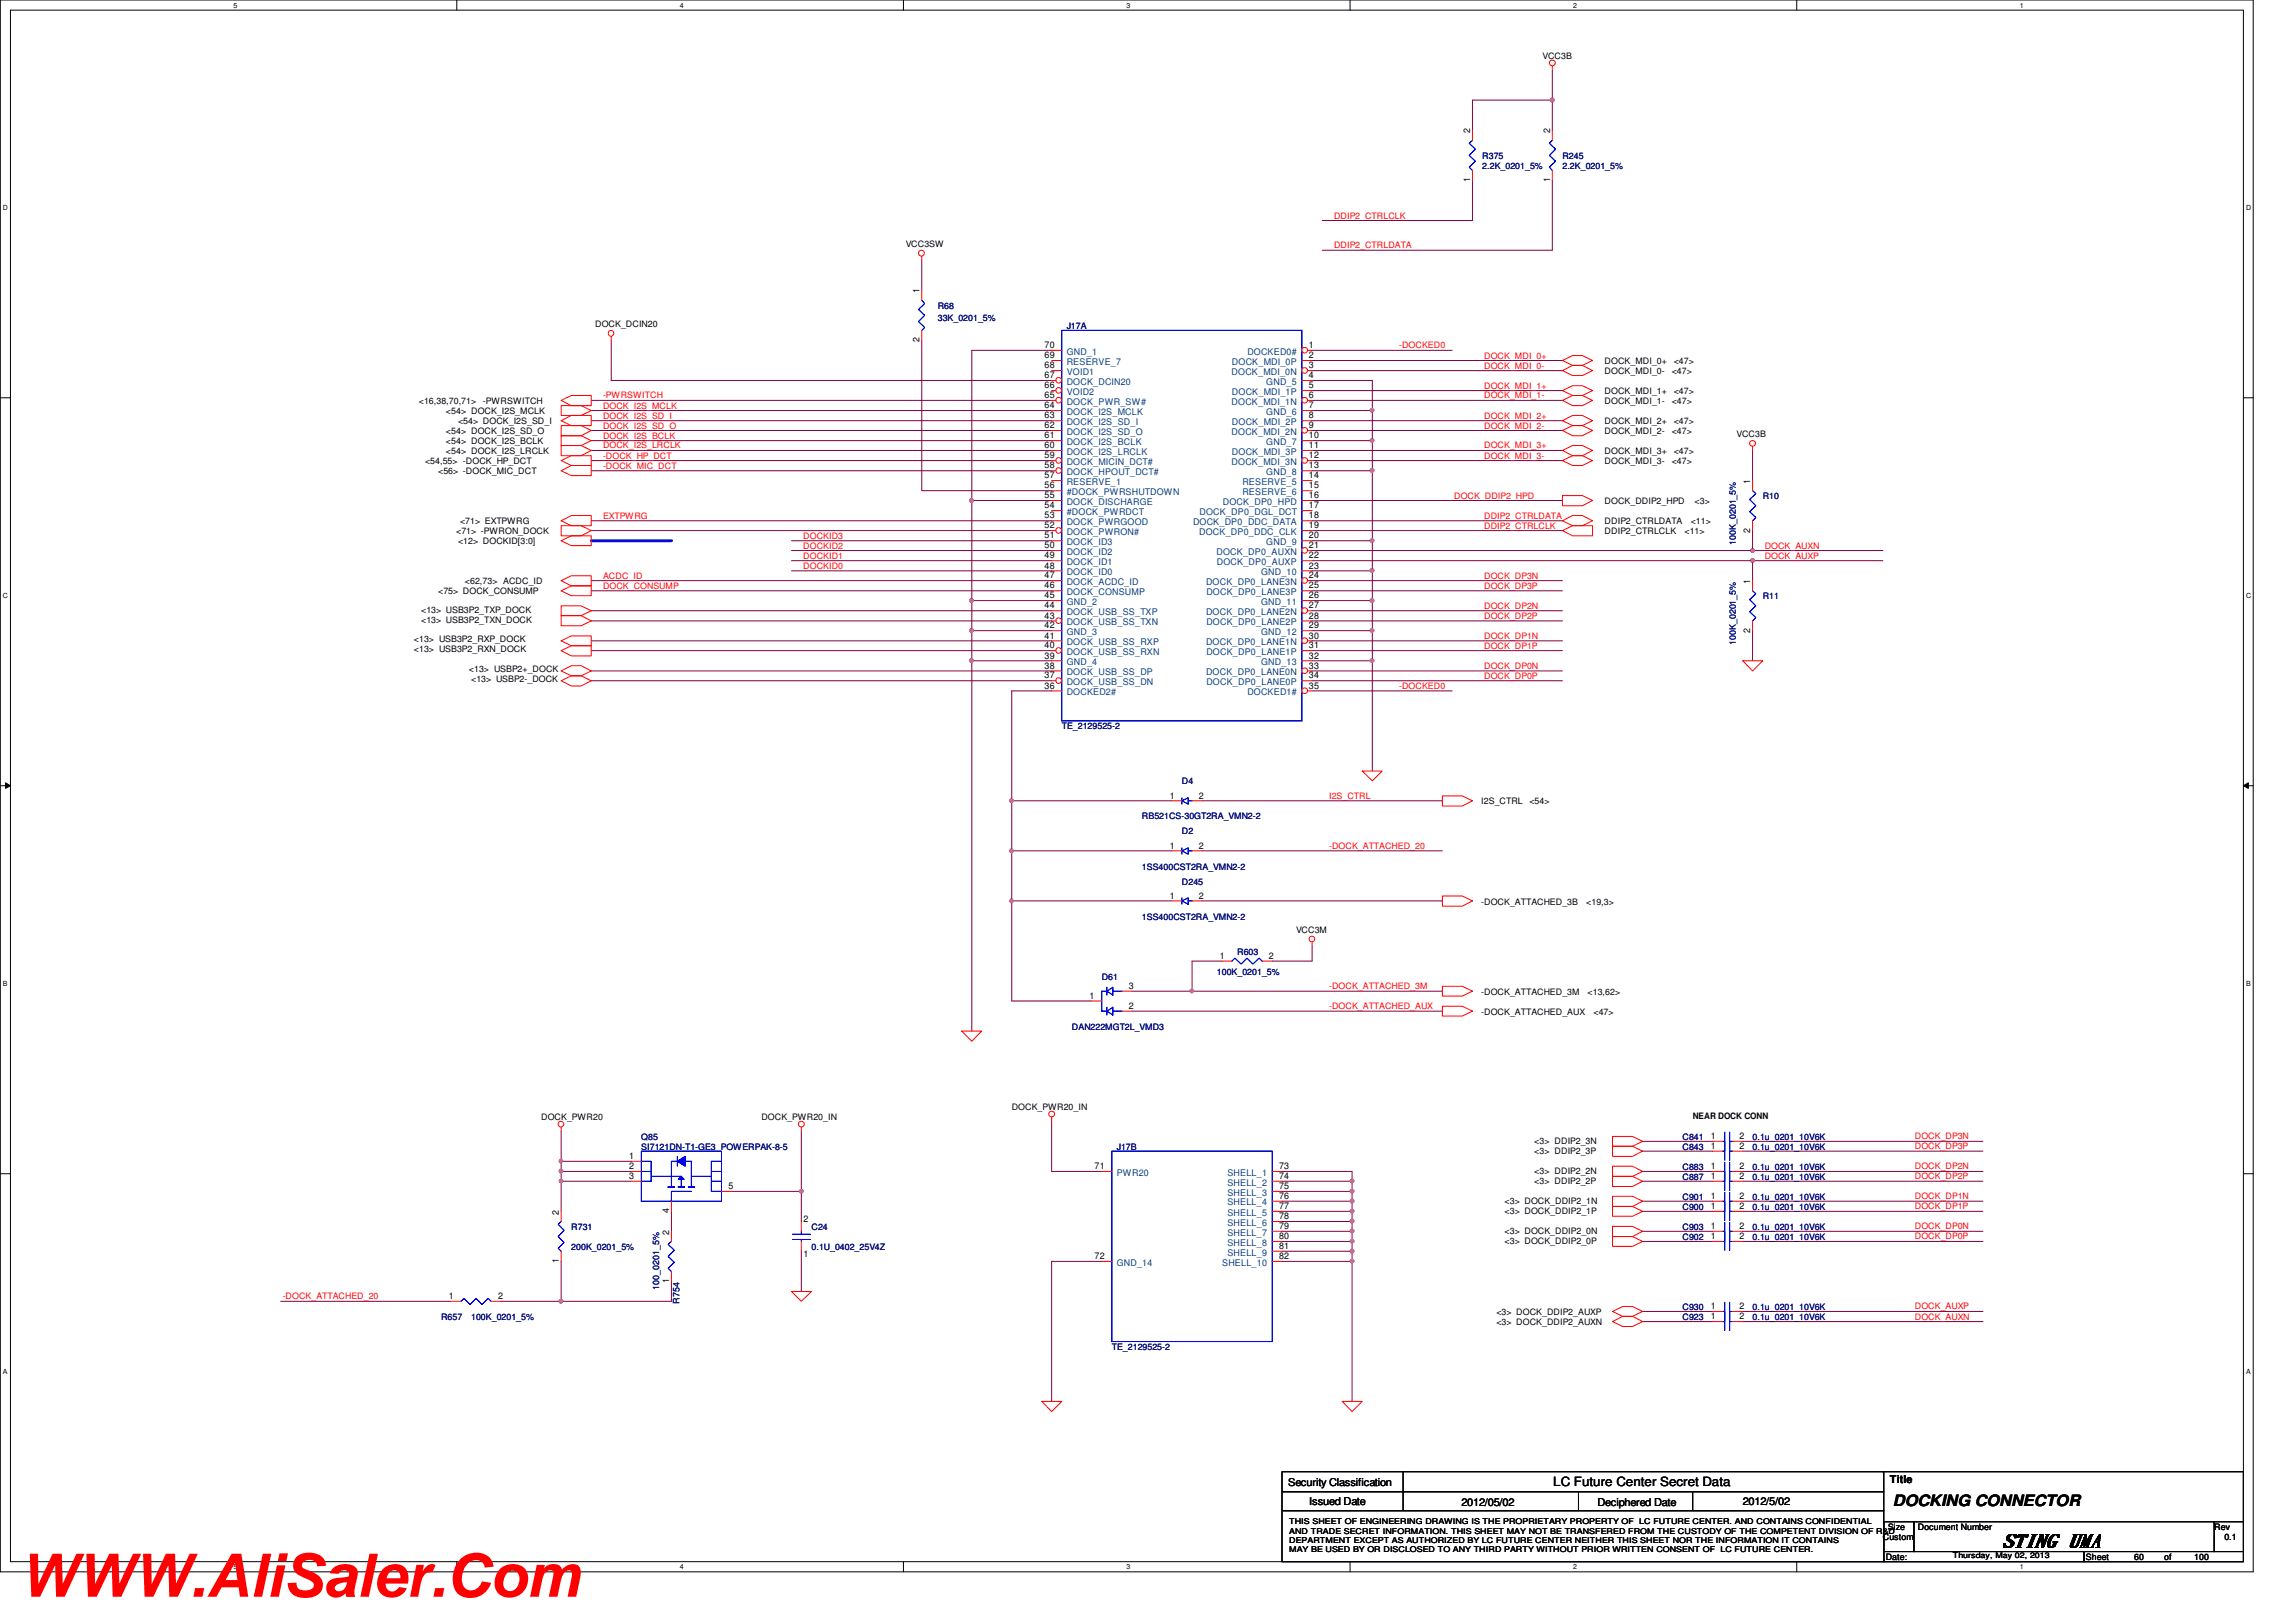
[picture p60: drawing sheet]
<svg xmlns="http://www.w3.org/2000/svg" width="297mm" height="210mm" viewBox="0 0 297 210" stroke-linecap="round" stroke-linejoin="round" font-family="sans-serif">
<defs><g id="words">
<text font-size="7.8" fill="#f00" x="2.5" y="206.6">WWW.AliSaler.Com</text>
<text font-size="2.4" x="258.9" y="200.2">STING UMA</text>
<text font-size="2" x="244.9" y="194.9">DOCKING CONNECTOR</text>
<text font-size="1.7" x="201" y="192.3">LC Future Center Secret Data</text>
<g font-size="1.4">
<text x="244.5" y="191.9">Title</text>
<text x="166.7" y="192.3">Security Classification</text>
<text x="169.4" y="194.7">Issued Date</text>
<text x="189.1" y="194.9">2012/05/02</text>
<text x="206.7" y="194.9">Deciphered Date</text>
<text x="225.5" y="194.7">2012/5/02</text>
</g>
<g font-size="1.2">
<text x="190.2" y="17.3" transform="rotate(-90 190.2 17.3)">2</text>
<text x="200.5" y="17.3" transform="rotate(-90 200.5 17.3)">2</text>
<text x="190.2" y="23.6" transform="rotate(-90 190.2 23.6)">1</text>
<text x="200.5" y="23.6" transform="rotate(-90 200.5 23.6)">1</text>
<text x="119" y="38" transform="rotate(-90 119 38)">1</text>
<text x="119" y="44.3" transform="rotate(-90 119 44.3)">2</text>
<text x="135.1" y="45">70</text>
<text x="135.1" y="46.4">69</text>
<text x="135.1" y="47.7">68</text>
<text x="169.3" y="45">1</text>
<text x="169.3" y="47.7">3</text>
<text x="169.3" y="46.4">2</text>
<text x="135.1" y="48.9">67</text>
<text x="135.1" y="50.2">66</text>
<text x="135.1" y="51.5">65</text>
<text x="135.1" y="52.8">64</text>
<text x="169.3" y="48.9">4</text>
<text x="169.3" y="52.8">7</text>
<text x="169.3" y="51.5">6</text>
<text x="169.3" y="50.2">5</text>
<text x="135.1" y="54.1">63</text>
<text x="135.1" y="55.4">62</text>
<text x="135.1" y="56.7">61</text>
<text x="135.1" y="58">60</text>
<text x="135.1" y="59.3">59</text>
<text x="169.3" y="56.7">10</text>
<text x="169.3" y="55.4">9</text>
<text x="169.3" y="59.3">12</text>
<text x="169.3" y="54.1">8</text>
<text x="169.3" y="58">11</text>
<text x="135.1" y="60.6">58</text>
<text x="135.1" y="61.9">57</text>
<text x="135.1" y="63.2">56</text>
<text x="135.1" y="64.5">55</text>
<text x="135.1" y="65.8">54</text>
<text x="169.3" y="60.6">13</text>
<text x="169.3" y="61.9">14</text>
<text x="169.3" y="63.2">15</text>
<text x="169.3" y="64.5">16</text>
<text x="169.3" y="65.8">17</text>
<text x="226.4" y="62.6" transform="rotate(-90 226.4 62.6)">1</text>
<text x="135.1" y="67.1">53</text>
<text x="135.1" y="68.4">52</text>
<text x="135.1" y="69.7">51</text>
<text x="135.1" y="71">50</text>
<text x="169.3" y="69.7">20</text>
<text x="169.3" y="67.1">18</text>
<text x="169.3" y="71">21</text>
<text x="169.3" y="68.4">19</text>
<text x="226.4" y="68.9" transform="rotate(-90 226.4 68.9)">2</text>
<text x="135.1" y="72.3">49</text>
<text x="135.1" y="73.6">48</text>
<text x="135.1" y="74.8">47</text>
<text x="135.1" y="76.2">46</text>
<text x="135.1" y="77.4">45</text>
<text x="169.3" y="73.6">23</text>
<text x="169.3" y="77.4">26</text>
<text x="169.3" y="76.2">25</text>
<text x="169.3" y="72.3">22</text>
<text x="169.3" y="74.8">24</text>
<text x="226.4" y="75.6" transform="rotate(-90 226.4 75.6)">1</text>
<text x="135.1" y="78.7">44</text>
<text x="135.1" y="80.1">43</text>
<text x="135.1" y="81.3">42</text>
<text x="135.1" y="82.6">41</text>
<text x="135.1" y="83.9">40</text>
<text x="169.3" y="81.3">29</text>
<text x="169.3" y="80.1">28</text>
<text x="169.3" y="83.9">31</text>
<text x="169.3" y="78.7">27</text>
<text x="169.3" y="82.6">30</text>
<text x="226.4" y="81.9" transform="rotate(-90 226.4 81.9)">2</text>
<text x="135.1" y="85.2">39</text>
<text x="135.1" y="86.5">38</text>
<text x="135.1" y="87.8">37</text>
<text x="135.1" y="89.1">36</text>
<text x="169.3" y="89.1">35</text>
<text x="169.3" y="85.2">32</text>
<text x="169.3" y="87.8">34</text>
<text x="169.3" y="86.5">33</text>
<text x="151.3" y="103.3">1</text>
<text x="155.1" y="103.3">2</text>
<text x="151.3" y="109.8">1</text>
<text x="155.1" y="109.8">2</text>
<text x="151.3" y="116.3">1</text>
<text x="155.1" y="116.3">2</text>
<text x="157.8" y="124.1">1</text>
<text x="164.2" y="124.1">2</text>
<text x="141" y="129.2">1</text>
<text x="146" y="130.6">2</text>
<text x="146" y="128">3</text>
<text x="81.4" y="150">1</text>
<text x="221.3" y="148.7">1</text>
<text x="221.3" y="147.4">1</text>
<text x="225" y="148.7">2</text>
<text x="225" y="147.4">2</text>
<text x="81.4" y="152.6">3</text>
<text x="81.4" y="151.3">2</text>
<text x="94.2" y="153.9">5</text>
<text x="141.6" y="151.3">71</text>
<text x="165.5" y="151.3">73</text>
<text x="165.5" y="152.6">74</text>
<text x="165.5" y="153.9">75</text>
<text x="165.5" y="155.2">76</text>
<text x="221.3" y="155.2">1</text>
<text x="221.3" y="151.3">1</text>
<text x="221.3" y="152.6">1</text>
<text x="225" y="155.2">2</text>
<text x="225" y="151.3">2</text>
<text x="225" y="152.6">2</text>
<text x="72.3" y="157.2" transform="rotate(-90 72.3 157.2)">2</text>
<text x="86.6" y="159.8" transform="rotate(-90 86.6 159.8)">2</text>
<text x="86.6" y="157" transform="rotate(-90 86.6 157)">4</text>
<text x="104" y="158.2">2</text>
<text x="165.5" y="156.5">77</text>
<text x="165.5" y="157.8">78</text>
<text x="165.5" y="159">79</text>
<text x="165.5" y="160.4">80</text>
<text x="165.5" y="161.6">81</text>
<text x="221.3" y="160.4">1</text>
<text x="221.3" y="156.5">1</text>
<text x="221.3" y="159">1</text>
<text x="225" y="160.4">2</text>
<text x="225" y="156.5">2</text>
<text x="225" y="159">2</text>
<text x="72.3" y="163.4" transform="rotate(-90 72.3 163.4)">1</text>
<text x="86.6" y="166.1" transform="rotate(-90 86.6 166.1)">1</text>
<text x="104" y="162.6">1</text>
<text x="141.6" y="162.9">72</text>
<text x="165.5" y="162.9">82</text>
<text x="58.1" y="168.1">1</text>
<text x="64.4" y="168.1">2</text>
<text x="221.3" y="170.7">1</text>
<text x="221.3" y="169.4">1</text>
<text x="225" y="170.7">2</text>
<text x="225" y="169.4">2</text>
</g>
<g font-size="1.2" fill="#004080">
<text x="138" y="45.9">GND_1</text>
<text x="138" y="47.2">RESERVE_7</text>
<text x="159.4" y="47.2">DOCK_MDI_0P</text>
<text x="161.4" y="45.9">DOCKED0#</text>
<text x="138" y="48.5">VOID1</text>
<text x="138" y="49.8">DOCK_DCIN20</text>
<text x="138" y="51.1">VOID2</text>
<text x="138" y="52.4">DOCK_PWR_SW#</text>
<text x="138" y="53.7">DOCK_I2S_MCLK</text>
<text x="159.3" y="48.5">DOCK_MDI_0N</text>
<text x="159.3" y="52.4">DOCK_MDI_1N</text>
<text x="159.4" y="51.1">DOCK_MDI_1P</text>
<text x="163.8" y="49.8">GND_5</text>
<text x="163.8" y="53.7">GND_6</text>
<text x="138" y="55">DOCK_I2S_SD_I</text>
<text x="138" y="56.3">DOCK_I2S_SD_O</text>
<text x="138" y="57.6">DOCK_I2S_BCLK</text>
<text x="138" y="58.8">DOCK_I2S_LRCLK</text>
<text x="159.3" y="56.3">DOCK_MDI_2N</text>
<text x="159.4" y="55">DOCK_MDI_2P</text>
<text x="159.4" y="58.8">DOCK_MDI_3P</text>
<text x="163.8" y="57.6">GND_7</text>
<text x="138" y="60.2">DOCK_MICIN_DCT#</text>
<text x="138" y="61.5">DOCK_HPOUT_DCT#</text>
<text x="138" y="62.7">RESERVE_1</text>
<text x="138" y="64.1">#DOCK_PWRSHUTDOWN</text>
<text x="138" y="65.3">DOCK_DISCHARGE</text>
<text x="158.2" y="65.3">DOCK_DP0_HPD</text>
<text x="159.3" y="60.2">DOCK_MDI_3N</text>
<text x="160.7" y="62.7">RESERVE_5</text>
<text x="160.7" y="64.1">RESERVE_6</text>
<text x="163.8" y="61.5">GND_8</text>
<text x="138" y="66.6">#DOCK_PWRDCT</text>
<text x="138" y="67.9">DOCK_PWRGOOD</text>
<text x="138" y="69.2">DOCK_PWRON#</text>
<text x="138" y="70.5">DOCK_ID3</text>
<text x="138" y="71.8">DOCK_ID2</text>
<text x="154.3" y="67.9">DOCK_DP0_DDC_DATA</text>
<text x="155.1" y="69.2">DOCK_DP0_DDC_CLK</text>
<text x="155.2" y="66.6">DOCK_DP0_DGL_DCT</text>
<text x="157.4" y="71.8">DOCK_DP0_AUXN</text>
<text x="163.8" y="70.5">GND_9</text>
<text x="138" y="73.1">DOCK_ID1</text>
<text x="138" y="74.4">DOCK_ID0</text>
<text x="138" y="75.7">DOCK_ACDC_ID</text>
<text x="138" y="77">DOCK_CONSUMP</text>
<text x="156" y="75.7">DOCK_DP0_LANE3N</text>
<text x="156.1" y="77">DOCK_DP0_LANE3P</text>
<text x="157.4" y="73.1">DOCK_DP0_AUXP</text>
<text x="163.1" y="74.4">GND_10</text>
<text x="138" y="78.3">GND_2</text>
<text x="138" y="79.6">DOCK_USB_SS_TXP</text>
<text x="138" y="80.9">DOCK_USB_SS_TXN</text>
<text x="138" y="82.2">GND_3</text>
<text x="138" y="83.5">DOCK_USB_SS_RXP</text>
<text x="156" y="79.6">DOCK_DP0_LANE2N</text>
<text x="156" y="83.5">DOCK_DP0_LANE1N</text>
<text x="156.1" y="80.9">DOCK_DP0_LANE2P</text>
<text x="163.1" y="78.3">GND_11</text>
<text x="163.1" y="82.2">GND_12</text>
<text x="138" y="84.8">DOCK_USB_SS_RXN</text>
<text x="138" y="86.1">GND_4</text>
<text x="138" y="87.4">DOCK_USB_SS_DP</text>
<text x="138" y="88.6">DOCK_USB_SS_DN</text>
<text x="138" y="90">DOCKED2#</text>
<text x="156" y="87.4">DOCK_DP0_LANE0N</text>
<text x="156.1" y="84.8">DOCK_DP0_LANE1P</text>
<text x="156.1" y="88.6">DOCK_DP0_LANE0P</text>
<text x="161.4" y="90">DOCKED1#</text>
<text x="163.1" y="86.1">GND_13</text>
<text x="144.5" y="152.1">PWR20</text>
<text x="158.8" y="152.1">SHELL_1</text>
<text x="158.8" y="153.4">SHELL_2</text>
<text x="158.8" y="154.7">SHELL_3</text>
<text x="158.8" y="156">SHELL_4</text>
<text x="158.8" y="157.3">SHELL_5</text>
<text x="158.8" y="158.6">SHELL_6</text>
<text x="158.8" y="159.9">SHELL_7</text>
<text x="158.8" y="161.2">SHELL_8</text>
<text x="144.5" y="163.8">GND_14</text>
<text x="158.1" y="163.8">SHELL_10</text>
<text x="158.8" y="162.5">SHELL_9</text>
</g>
<g font-size="1.1">
<text x="199.6" y="7.6">VCC3B</text>
<text x="117.2" y="32">VCC3SW</text>
<text x="77" y="42.3">DOCK_DCIN20</text>
<text x="207.6" y="47.1">DOCK_MDI_0+</text>
<text x="216.5" y="47.1">&lt;47&gt;</text>
<text x="54.2" y="52.3">&lt;16,38,70,71&gt;</text>
<text x="57.7" y="53.6">&lt;54&gt; DOCK_I2S_MCLK</text>
<text x="62.5" y="52.3">-PWRSWITCH</text>
<text x="207.6" y="48.4">DOCK_MDI_0-</text>
<text x="207.6" y="51">DOCK_MDI_1+</text>
<text x="207.6" y="52.3">DOCK_MDI_1-</text>
<text x="216.3" y="48.4">&lt;47&gt;</text>
<text x="216.3" y="52.3">&lt;47&gt;</text>
<text x="216.5" y="51">&lt;47&gt;</text>
<text x="57.7" y="58.8">&lt;54&gt; DOCK_I2S_LRCLK</text>
<text x="57.7" y="56.2">&lt;54&gt; DOCK_I2S_SD_O</text>
<text x="57.7" y="57.5">&lt;54&gt; DOCK_I2S_BCLK</text>
<text x="59.3" y="54.9">&lt;54&gt; DOCK_I2S_SD_I</text>
<text x="207.6" y="54.9">DOCK_MDI_2+</text>
<text x="207.6" y="56.2">DOCK_MDI_2-</text>
<text x="207.6" y="58.8">DOCK_MDI_3+</text>
<text x="216.3" y="56.2">&lt;47&gt;</text>
<text x="216.5" y="54.9">&lt;47&gt;</text>
<text x="216.5" y="58.8">&lt;47&gt;</text>
<text x="224.7" y="56.6">VCC3B</text>
<text x="55" y="60.1">&lt;54,55&gt; -DOCK_HP_DCT</text>
<text x="56.7" y="61.3">&lt;56&gt; -DOCK_MIC_DCT</text>
<text x="207.6" y="60.1">DOCK_MDI_3-</text>
<text x="207.6" y="65.2">DOCK_DDIP2_HPD</text>
<text x="216.3" y="60.1">&lt;47&gt;</text>
<text x="219.2" y="65.2">&lt;3&gt;</text>
<text x="59" y="69.1">&lt;71&gt; -PWRON_DOCK</text>
<text x="59.3" y="70.4">&lt;12&gt; DOCKID[3:0]</text>
<text x="59.5" y="67.8">&lt;71&gt; EXTPWRG</text>
<text x="207.6" y="67.8">DDIP2_CTRLDATA</text>
<text x="207.6" y="69.1">DDIP2_CTRLCLK</text>
<text x="217.9" y="69.1">&lt;11&gt;</text>
<text x="218.7" y="67.8">&lt;11&gt;</text>
<text x="56.7" y="76.9">&lt;75&gt; DOCK_CONSUMP</text>
<text x="60.2" y="75.6">&lt;62,73&gt; ACDC_ID</text>
<text x="53.5" y="83.1">&lt;13&gt; USB3P2_RXP_DOCK</text>
<text x="54.5" y="79.4">&lt;13&gt; USB3P2_TXP_DOCK</text>
<text x="54.5" y="80.6">&lt;13&gt; USB3P2_TXN_DOCK</text>
<text x="53.5" y="84.4">&lt;13&gt; USB3P2_RXN_DOCK</text>
<text x="60.7" y="87">&lt;13&gt; USBP2+_DOCK</text>
<text x="61" y="88.3">&lt;13&gt; USBP2-_DOCK</text>
<text x="191.6" y="104.1">I2S_CTRL</text>
<text x="197.9" y="104.1">&lt;54&gt;</text>
<text x="191.6" y="117.1">-DOCK_ATTACHED_3B</text>
<text x="205.2" y="117.1">&lt;19,3&gt;</text>
<text x="167.7" y="120.7">VCC3M</text>
<text x="191.6" y="128.7">-DOCK_ATTACHED_3M</text>
<text x="191.6" y="131.3">-DOCK_ATTACHED_AUX</text>
<text x="205.4" y="128.7">&lt;13,62&gt;</text>
<text x="206.2" y="131.3">&lt;47&gt;</text>
<text x="130.9" y="143.6">DOCK_PWR20_IN</text>
<text x="70" y="144.9">DOCK_PWR20</text>
<text x="98.5" y="144.9">DOCK_PWR20_IN</text>
<text x="198.5" y="148">&lt;3&gt; DDIP2_3N</text>
<text x="198.5" y="149.3">&lt;3&gt; DDIP2_3P</text>
<text x="219" y="144.9">NEAR DOCK CONN</text>
<text x="194.6" y="155.8">&lt;3&gt; DOCK_DDIP2_1N</text>
<text x="198.5" y="151.9">&lt;3&gt; DDIP2_2N</text>
<text x="198.5" y="153.2">&lt;3&gt; DDIP2_2P</text>
<text x="194.6" y="157.1">&lt;3&gt; DOCK_DDIP2_1P</text>
<text x="194.6" y="159.7">&lt;3&gt; DOCK_DDIP2_0N</text>
<text x="194.6" y="161">&lt;3&gt; DOCK_DDIP2_0P</text>
<text x="193.6" y="170.2">&lt;3&gt; DOCK_DDIP2_AUXP</text>
<text x="193.6" y="171.4">&lt;3&gt; DOCK_DDIP2_AUXN</text>
<text x="243.6" y="199.3">Custom</text>
<text x="244" y="201.9">Date:</text>
<text x="244.3" y="198">Size</text>
<text x="248.1" y="198">Document Number</text>
<text x="269.9" y="201.9">Sheet</text>
<text x="276.1" y="201.9">60</text>
<text x="280" y="201.9">of</text>
<text x="283.9" y="201.9">100</text>
<text x="286.5" y="198">Rev</text>
<text x="287.8" y="199.3">0.1</text>
</g>
<g font-size="1.1" fill="#000080">
<text x="191.8" y="20.5">R375</text>
<text x="191.8" y="21.8">2.2K_0201_5%</text>
<text x="202.1" y="20.5">R245</text>
<text x="202.1" y="21.8">2.2K_0201_5%</text>
<text x="121.3" y="40">R68</text>
<text x="121.3" y="41.5">33K_0201_5%</text>
<text x="138" y="42.6">J17A</text>
<text x="228" y="64.6">R10</text>
<text x="224.6" y="70.5" transform="rotate(-90 224.6 70.5)">100K_0201_5%</text>
<text x="228" y="77.6">R11</text>
<text x="224.6" y="83.4" transform="rotate(-90 224.6 83.4)">100K_0201_5%</text>
<text x="137.4" y="94.4">TE_2129525-2</text>
<text x="152.9" y="101.5">D4</text>
<text x="147.7" y="106">RB521CS-30GT2RA_VMN2-2</text>
<text x="152.9" y="108">D2</text>
<text x="147.7" y="112.5">1SS400CST2RA_VMN2-2</text>
<text x="147.7" y="119">1SS400CST2RA_VMN2-2</text>
<text x="152.9" y="114.5">D245</text>
<text x="160.1" y="123.5">R603</text>
<text x="142.5" y="126.8">D61</text>
<text x="157.4" y="126.1">100K_0201_5%</text>
<text x="138.7" y="133.3">DAN222MGT2L_VMD3</text>
<text x="83" y="147.5">Q85</text>
<text x="83" y="148.8">SI7121DN-T1-GE3_POWERPAK-8-5</text>
<text x="144.5" y="148.8">J17B</text>
<text x="217.7" y="148.8">C843</text>
<text x="217.7" y="147.5">C841</text>
<text x="226.7" y="148.8">0.1u_0201_10V6K</text>
<text x="226.7" y="147.5">0.1u_0201_10V6K</text>
<text x="217.7" y="155.3">C901</text>
<text x="217.7" y="151.4">C883</text>
<text x="217.7" y="152.7">C887</text>
<text x="226.7" y="155.3">0.1u_0201_10V6K</text>
<text x="226.7" y="151.4">0.1u_0201_10V6K</text>
<text x="226.7" y="152.7">0.1u_0201_10V6K</text>
<text x="73.9" y="159.2">R731</text>
<text x="73.9" y="161.8">200K_0201_5%</text>
<text x="105" y="159.2">C24</text>
<text x="105" y="161.8">0.1U_0402_25V4Z</text>
<text x="217.7" y="160.4">C902</text>
<text x="217.7" y="156.5">C900</text>
<text x="217.7" y="159.2">C903</text>
<text x="226.7" y="160.4">0.1u_0201_10V6K</text>
<text x="226.7" y="156.5">0.1u_0201_10V6K</text>
<text x="226.7" y="159.2">0.1u_0201_10V6K</text>
<text x="85.3" y="166.9" transform="rotate(-90 85.3 166.9)">100_0201_5%</text>
<text x="57.1" y="170.8">R657</text>
<text x="61" y="170.8">100K_0201_5%</text>
<text x="87.9" y="168.7" transform="rotate(-90 87.9 168.7)">R754</text>
<text x="217.7" y="170.8">C923</text>
<text x="217.7" y="169.5">C930</text>
<text x="226.7" y="170.8">0.1u_0201_10V6K</text>
<text x="226.7" y="169.5">0.1u_0201_10V6K</text>
<text x="143.8" y="174.7">TE_2129525-2</text>
</g>
<g font-size="1.1" fill="#f00">
<text x="172.6" y="28.3">DDIP2_CTRLCLK</text>
<text x="172.6" y="32.1">DDIP2_CTRLDATA</text>
<text x="181" y="45.1">-DOCKED0</text>
<text x="192" y="46.4">DOCK_MDI_0+</text>
<text x="192" y="47.7">DOCK_MDI_0-</text>
<text x="78" y="52.9">DOCK_I2S_MCLK</text>
<text x="78" y="51.6">-PWRSWITCH</text>
<text x="192" y="50.3">DOCK_MDI_1+</text>
<text x="192" y="51.6">DOCK_MDI_1-</text>
<text x="78" y="58">DOCK_I2S_LRCLK</text>
<text x="78" y="54.2">DOCK_I2S_SD_I</text>
<text x="78" y="55.5">DOCK_I2S_SD_O</text>
<text x="78" y="56.8">DOCK_I2S_BCLK</text>
<text x="78" y="59.4">-DOCK_HP_DCT</text>
<text x="192" y="54.2">DOCK_MDI_2+</text>
<text x="192" y="55.5">DOCK_MDI_2-</text>
<text x="192" y="58">DOCK_MDI_3+</text>
<text x="192" y="59.4">DOCK_MDI_3-</text>
<text x="78" y="60.7">-DOCK_MIC_DCT</text>
<text x="188.1" y="64.5">DOCK_DDIP2_HPD</text>
<text x="78" y="67.1">EXTPWRG</text>
<text x="103.9" y="69.7">DOCKID3</text>
<text x="103.9" y="71">DOCKID2</text>
<text x="192" y="67.1">DDIP2_CTRLDATA</text>
<text x="192" y="68.4">DDIP2_CTRLCLK</text>
<text x="228.3" y="71">DOCK_AUXN</text>
<text x="78" y="74.9">ACDC_ID</text>
<text x="78" y="76.2">DOCK_CONSUMP</text>
<text x="103.9" y="73.6">DOCKID0</text>
<text x="103.9" y="72.3">DOCKID1</text>
<text x="192" y="74.9">DOCK_DP3N</text>
<text x="192" y="76.2">DOCK_DP3P</text>
<text x="228.3" y="72.3">DOCK_AUXP</text>
<text x="192" y="78.8">DOCK_DP2N</text>
<text x="192" y="80.1">DOCK_DP2P</text>
<text x="192" y="82.7">DOCK_DP1N</text>
<text x="192" y="83.9">DOCK_DP1P</text>
<text x="181" y="89.2">-DOCKED0</text>
<text x="192" y="86.6">DOCK_DP0N</text>
<text x="192" y="87.8">DOCK_DP0P</text>
<text x="172" y="103.4">I2S_CTRL</text>
<text x="172" y="109.9">-DOCK_ATTACHED_20</text>
<text x="172" y="128">-DOCK_ATTACHED_3M</text>
<text x="172" y="130.6">-DOCK_ATTACHED_AUX</text>
<text x="247.7" y="147.4">DOCK_DP3N</text>
<text x="247.7" y="148.7">DOCK_DP3P</text>
<text x="247.7" y="155.2">DOCK_DP1N</text>
<text x="247.7" y="152.6">DOCK_DP2P</text>
<text x="247.7" y="151.3">DOCK_DP2N</text>
<text x="247.7" y="160.4">DOCK_DP0P</text>
<text x="247.7" y="159.1">DOCK_DP0N</text>
<text x="247.7" y="156.5">DOCK_DP1P</text>
<text x="36.6" y="168.1">-DOCK_ATTACHED_20</text>
<text x="247.7" y="170.8">DOCK_AUXN</text>
<text x="247.7" y="169.5">DOCK_AUXP</text>
</g>
<g font-size="1">
<text x="166.8" y="197.3">THIS SHEET OF ENGINEERING DRAWING IS THE PROPRIETARY PROPERTY OF LC FUTURE CENTER. AND CONTAINS CONFIDENTIAL</text>
<text x="166.8" y="198.5">AND TRADE SECRET INFORMATION. THIS SHEET MAY NOT BE TRANSFERED FROM THE CUSTODY OF THE COMPETENT DIVISION OF R&amp;D</text>
<text x="166.8" y="199.6">DEPARTMENT EXCEPT AS AUTHORIZED BY LC FUTURE CENTER NEITHER THIS SHEET NOR THE INFORMATION IT CONTAINS</text>
<text x="166.8" y="200.8">MAY BE USED BY OR DISCLOSED TO ANY THIRD PARTY WITHOUT PRIOR WRITTEN CONSENT OF LC FUTURE CENTER.</text>
<text x="252.6" y="201.7">Thursday, May 02, 2013</text>
</g>
<g font-size=".9">
<text x="30.2" y="1">5</text>
<text x="88" y="1">4</text>
<text x="145.8" y="1">3</text>
<text x="203.5" y="1">2</text>
<text x="261.3" y="1">1</text>
<text x=".4" y="27.2">D</text>
<text x="290.6" y="27.2">D</text>
<text x=".4" y="77.3">C</text>
<text x="290.6" y="77.3">C</text>
<text x=".4" y="127.6">B</text>
<text x="290.6" y="127.6">B</text>
<text x=".4" y="177.8">A</text>
<text x="290.6" y="177.8">A</text>
<text x="30.2" y="203.1">5</text>
<text x="88" y="203.1">4</text>
<text x="145.8" y="203.1">3</text>
<text x="203.5" y="203.1">2</text>
<text x="261.3" y="203.1">1</text>
</g>
</g></defs>
<path d="M0 0h291.5v203.4h-291.5zM1.4 1.3h288.8v200.8h-288.8z" fill="none" stroke="#000" stroke-width=".13"/>
<g fill="#fff">
<path d="M30.2 .2h.5v1h-.5z"/>
<path d="M30.2 202.3h.5v1h-.5z"/>
</g>
<path d="M59.1 0v1.3M59.1 202.1v1.3" fill="none" stroke="#000" stroke-width=".13"/>
<g fill="#fff">
<path d="M88 .2h.5v1h-.5z"/>
<path d="M88 202.3h.5v1h-.5z"/>
</g>
<path d="M116.9 0v1.3M116.9 202.1v1.3" fill="none" stroke="#000" stroke-width=".13"/>
<g fill="#fff">
<path d="M145.7 .2h.6v1h-.6z"/>
<path d="M145.7 202.3h.6v1h-.6z"/>
</g>
<path d="M174.7 0v1.3M174.7 202.1v1.3" fill="none" stroke="#000" stroke-width=".13"/>
<g fill="#fff">
<path d="M203.5 .2h.5v1h-.5z"/>
<path d="M203.5 202.3h.5v1h-.5z"/>
</g>
<path d="M232.4 0v1.3M232.4 202.1v1.3" fill="none" stroke="#000" stroke-width=".13"/>
<g fill="#fff">
<path d="M261.3 .2h.5v1h-.5z"/>
<path d="M261.3 202.3h.5v1h-.5z"/>
<path d="M.4 26.4h.6v1h-.6z"/>
<path d="M290.6 26.4h.6v1h-.6z"/>
<path d="M.4 76.5h.6v1.1h-.6z"/>
<path d="M290.6 76.5h.6v1.1h-.6z"/>
</g>
<path d="M0 51.5h1.4M290.2 51.5h1.3" fill="none" stroke="#000" stroke-width=".13"/>
<g fill="#fff">
<path d="M.4 126.7h.6v1.1h-.6z"/>
<path d="M290.6 126.7h.6v1.1h-.6z"/>
</g>
<path d="M0 101.7h1.4M.7 101.3l.7 .4-.7 .3zM290.2 101.7h1.3M290.2 101.7l.7-.4v.7z" fill="none" stroke="#000" stroke-width=".13"/>
<path d="M.7 101.3l.7 .4-.7 .3zM290.2 101.7l.7-.4v.7z" fill="#000"/>
<g fill="#fff">
<path d="M.4 177h.5v1h-.5z"/>
<path d="M290.6 177h.5v1h-.5z"/>
</g>
<path d="M0 151.9h1.4M290.2 151.9h1.3" fill="none" stroke="#000" stroke-width=".13"/>
<path d="M169.8 73.9h7.7v3.8h-7.7" fill="none" stroke="#800040" stroke-width=".13"/>
<circle cx="177.5" cy="73.8" r=".26" fill="#f0f"/>
<circle cx="177.5" cy="73.8" r=".26" fill="none" stroke="#f0f" stroke-width=".13"/>
<path d="M177.5 77.7v3.9h-7.7" fill="none" stroke="#800040" stroke-width=".13"/>
<circle cx="177.5" cy="77.7" r=".26" fill="#f0f"/>
<circle cx="177.5" cy="77.7" r=".26" fill="none" stroke="#f0f" stroke-width=".13"/>
<path d="M125.7 85.5v47.9" fill="none" stroke="#800040" stroke-width=".13"/>
<circle cx="125.7" cy="85.5" r=".25" fill="#f0f"/>
<circle cx="125.7" cy="85.5" r=".25" fill="none" stroke="#f0f" stroke-width=".13"/>
<path d="M177.5 81.6v3.9h-7.7" fill="none" stroke="#800040" stroke-width=".13"/>
<circle cx="177.5" cy="81.6" r=".25" fill="#f0f"/>
<circle cx="177.5" cy="81.6" r=".25" fill="none" stroke="#f0f" stroke-width=".13"/>
<path d="M76.5 53.1h59.6M76.5 58.3h59.6M76.5 54.4h59.6M76.5 55.7h59.6M76.5 57h59.6M76.5 59.6h59.6M76.5 51.8h59.6M76.5 60.9h59.6M130.9 103.6h20.7M155.5 110.1h31.1M155.5 103.6h31.1" fill="none" stroke="#800040" stroke-width=".13"/>
<path d="M130.7 103.4h.1l.3 .1-.1 .3-.2 .1-.1-.1z" fill-rule="evenodd" fill="#f0f"/>
<path d="M130.7 103.4h.1l.3 .1-.1 .3-.2 .1-.1-.1z" fill="none" stroke="#f0f" stroke-width=".13"/>
<path d="M76.5 67.4h59.6M102.4 73.9h33.7M169.8 64.8h32.3M76.5 88.1h59.6M130.9 89.4v14.2M130.9 129.5h10.4M154.2 124.4h3.9M164.6 124.4h5.2M72.6 150.3h9.1M72.6 152.9v3.9" fill="none" stroke="#800040" stroke-width=".13"/>
<path d="M72.4 150.1h.3l.1 .1-.1 .2-.1 .1-.2-.1z" fill-rule="evenodd" fill="#f0f"/>
<path d="M72.4 150.1h.3l.1 .1-.1 .2-.1 .1-.2-.1z" fill="none" stroke="#f0f" stroke-width=".13"/>
<path d="M76.5 68.7h59.6M72.6 151.6h9.1M72.6 146.4v5.2M72.6 151.6v1.3M103.7 146.4v7.8M36.3 168.4h22M136.1 163.2h6.4" fill="none" stroke="#800040" stroke-width=".13"/>
<path d="M72.4 151.4l.2-.1 .2 .1-.1 .3-.1 .1-.2-.1z" fill-rule="evenodd" fill="#f0f"/>
<path d="M72.4 151.4l.2-.1 .2 .1-.1 .3-.1 .1-.2-.1z" fill="none" stroke="#f0f" stroke-width=".13"/>
<path d="M72.6 152.9h9.1" fill="none" stroke="#800040" stroke-width=".13"/>
<path d="M72.4 152.7h.3l.1 .1-.1 .2-.1 .1-.2-.1z" fill-rule="evenodd" fill="#f0f"/>
<path d="M72.4 152.7h.3l.1 .1-.1 .2-.1 .1-.2-.1z" fill="none" stroke="#f0f" stroke-width=".13"/>
<path d="M72.6 163.2v5.2h-7.8" fill="none" stroke="#800040" stroke-width=".13"/>
<path d="M72.4 168.2l.2-.1 .2 .2-.1 .3-.1 .1-.2-.1z" fill-rule="evenodd" fill="#f0f"/>
<path d="M72.4 168.2l.2-.1 .2 .2-.1 .3-.1 .1-.2-.1z" fill="none" stroke="#f0f" stroke-width=".13"/>
<path d="M94.6 154.2h9.1M136.1 145.1v6.5M165.9 158.1h9M72.6 168.4h14.3M174.9 163.2v18.2" fill="none" stroke="#800040" stroke-width=".13"/>
<circle cx="174.9" cy="163.2" r=".25" fill="#f0f"/>
<circle cx="174.9" cy="163.2" r=".25" fill="none" stroke="#f0f" stroke-width=".13"/>
<path d="M103.7 154.2v3.9" fill="none" stroke="#800040" stroke-width=".13"/>
<circle cx="103.7" cy="154.1" r=".25" fill="#f0f"/>
<circle cx="103.7" cy="154.1" r=".25" fill="none" stroke="#f0f" stroke-width=".13"/>
<path d="M165.9 155.4h9v1.4h-9" fill="none" stroke="#800040" stroke-width=".13"/>
<circle cx="174.9" cy="155.4" r=".26" fill="#f0f"/>
<circle cx="174.9" cy="155.4" r=".26" fill="none" stroke="#f0f" stroke-width=".13"/>
<path d="M136.1 151.6h6.4M165.9 154.2h9" fill="none" stroke="#800040" stroke-width=".13"/>
<circle cx="174.9" cy="154.1" r=".25" fill="#f0f"/>
<circle cx="174.9" cy="154.1" r=".25" fill="none" stroke="#f0f" stroke-width=".13"/>
<path d="M174.9 154.2v1.2M174.9 156.8v1.3" fill="none" stroke="#800040" stroke-width=".13"/>
<circle cx="174.9" cy="156.7" r=".25" fill="#f0f"/>
<circle cx="174.9" cy="156.7" r=".25" fill="none" stroke="#f0f" stroke-width=".13"/>
<g fill="none" stroke="#800040" stroke-width=".13">
<path d="M136.1 45.3h-10.4v19.5h10.4M169.8 46.7h32.3M169.8 48h32.3M76.5 75.1h59.6M76.5 76.5h59.6M102.4 72.6h33.7M102.4 70h33.7M102.4 71.2h33.7M76.5 86.8h59.6M165.9 151.6h9v1.3h-9M212.5 159.3h9.1M212.5 147.7h9.1"/>
<path d="M212.5 152.9h9.1M212.5 149h9.1M212.5 156.8h9.1M212.5 155.4h9.1M212.5 151.6h9.1M225.5 159.3h31M136.1 163.2v18.2M212.5 160.7h9.1M225.5 160.7h31"/>
</g>
<circle cx="174.9" cy="152.8" r=".25" fill="#f0f"/>
<circle cx="174.9" cy="152.8" r=".25" fill="none" stroke="#f0f" stroke-width=".13"/>
<g fill="none" stroke="#800040" stroke-width=".13">
<path d="M190.5 13h10.3M76.5 79h59.6M76.5 84.2h59.6M76.5 82.9h59.6M76.5 80.3h59.6M174.9 152.9v1.3M225.5 156.8h31M225.5 155.4h31M225.5 147.7h31M225.5 152.9h31M225.5 149h31M225.5 151.6h31"/>
<path d="M225.5 171h31M225.5 169.7h31"/>
</g>
<circle cx="200.8" cy="13" r=".26" fill="#f0f"/>
<circle cx="200.8" cy="13" r=".26" fill="none" stroke="#f0f" stroke-width=".13"/>
<path d="M154.2 128.3h32.4" fill="none" stroke="#800040" stroke-width=".13"/>
<path d="M154 128.1h.3l.1 .1-.1 .2-.1 .1-.2-.1z" fill-rule="evenodd" fill="#f0f"/>
<path d="M154 128.1h.3l.1 .1-.1 .2-.1 .1-.2-.1z" fill="none" stroke="#f0f" stroke-width=".13"/>
<path d="M200.8 9.1v3.9M130.9 116.6h20.7M155.5 116.6h31.1M212.5 171h9.1M212.5 169.7h9.1" fill="none" stroke="#800040" stroke-width=".13"/>
<path d="M130.7 116.4l.1-.1 .3 .1-.1 .4h-.2h-.1z" fill-rule="evenodd" fill="#f0f"/>
<path d="M130.7 116.4l.1-.1 .3 .1-.1 .4h-.2h-.1z" fill="none" stroke="#f0f" stroke-width=".13"/>
<path d="M169.8 49.2h7.7v3.9h-7.7M177.5 57v3.9M130.9 110.1v6.5M154.2 124.4v3.9h-7.8" fill="none" stroke="#800040" stroke-width=".13"/>
<circle cx="177.5" cy="57" r=".25" fill="#f0f"/>
<circle cx="177.5" cy="57" r=".25" fill="none" stroke="#f0f" stroke-width=".13"/>
<path d="M169.8 50.5h32.3M169.8 51.8h32.3M169.8 67.4h32.3M169.8 68.7h32.3M169.8 60.9h7.7M226.7 71.2h16.9M146.4 130.9h40.2M103.7 161.9v5.2" fill="none" stroke="#800040" stroke-width=".13"/>
<path d="M76.5 70h10.4" fill="none" stroke="#00f" stroke-width=".38"/>
<circle cx="226.7" cy="71.2" r=".26" fill="#f0f"/>
<circle cx="226.7" cy="71.2" r=".26" fill="none" stroke="#f0f" stroke-width=".13"/>
<path d="M226.7 72.6h16.9" fill="none" stroke="#800040" stroke-width=".13"/>
<circle cx="226.7" cy="72.5" r=".25" fill="#f0f"/>
<circle cx="226.7" cy="72.5" r=".25" fill="none" stroke="#f0f" stroke-width=".13"/>
<g fill="none" stroke="#800040" stroke-width=".13">
<path d="M190.5 13v3.8M200.8 13v3.8M190.5 23.3v5.2M200.8 23.3v9.1M169.8 54.4h32.3M169.8 55.7h32.3M169.8 58.3h32.3M169.8 59.6h32.3M226.7 58.3v3.9M169.8 72.6h56.9v2.5M226.7 68.7v2.5h-56.9M130.9 89.4h5.2"/>
<path d="M226.7 81.6v3.9M130.9 116.6v12.9M130.9 110.1h20.7"/>
</g>
<path d="M130.7 109.9h.1l.3 .1-.1 .3-.2 .1-.1-.1z" fill-rule="evenodd" fill="#f0f"/>
<path d="M130.7 109.9h.1l.3 .1-.1 .3-.2 .1-.1-.1z" fill="none" stroke="#f0f" stroke-width=".13"/>
<path d="M169.8 45.3h18.1M177.5 53.1v3.9h-7.7M130.9 103.6v6.5" fill="none" stroke="#800040" stroke-width=".13"/>
<circle cx="177.5" cy="53.1" r=".25" fill="#f0f"/>
<circle cx="177.5" cy="53.1" r=".25" fill="none" stroke="#f0f" stroke-width=".13"/>
<path d="M125.7 81.6v3.9h10.4M169.8 89.4h18.1M169.8 122.4v2" fill="none" stroke="#800040" stroke-width=".13"/>
<circle cx="125.7" cy="85.5" r=".25" fill="#f0f"/>
<circle cx="125.7" cy="85.5" r=".25" fill="none" stroke="#f0f" stroke-width=".13"/>
<circle cx="125.7" cy="81.6" r=".25" fill="#f0f"/>
<circle cx="125.7" cy="81.6" r=".25" fill="none" stroke="#f0f" stroke-width=".13"/>
<path d="M125.7 77.7v3.9h10.4" fill="none" stroke="#800040" stroke-width=".13"/>
<circle cx="125.7" cy="77.7" r=".26" fill="#f0f"/>
<circle cx="125.7" cy="77.7" r=".26" fill="none" stroke="#f0f" stroke-width=".13"/>
<path d="M125.7 64.8v12.9h10.4" fill="none" stroke="#800040" stroke-width=".13"/>
<circle cx="125.7" cy="64.8" r=".26" fill="#f0f"/>
<circle cx="125.7" cy="64.8" r=".26" fill="none" stroke="#f0f" stroke-width=".13"/>
<path d="M174.9 158.1v1.2h-9" fill="none" stroke="#800040" stroke-width=".13"/>
<circle cx="174.9" cy="158" r=".26" fill="#f0f"/>
<circle cx="174.9" cy="158" r=".26" fill="none" stroke="#f0f" stroke-width=".13"/>
<path d="M177.5 85.5v14.3" fill="none" stroke="#800040" stroke-width=".13"/>
<circle cx="177.5" cy="85.5" r=".25" fill="#f0f"/>
<circle cx="177.5" cy="85.5" r=".25" fill="none" stroke="#f0f" stroke-width=".13"/>
<path d="M174.9 159.3v1.4h-9" fill="none" stroke="#800040" stroke-width=".13"/>
<circle cx="174.9" cy="159.3" r=".25" fill="#f0f"/>
<circle cx="174.9" cy="159.3" r=".25" fill="none" stroke="#f0f" stroke-width=".13"/>
<path d="M174.9 160.7v1.2h-9" fill="none" stroke="#800040" stroke-width=".13"/>
<circle cx="174.9" cy="160.6" r=".25" fill="#f0f"/>
<circle cx="174.9" cy="160.6" r=".25" fill="none" stroke="#f0f" stroke-width=".13"/>
<path d="M174.9 161.9v1.3h-9" fill="none" stroke="#800040" stroke-width=".13"/>
<circle cx="174.9" cy="161.9" r=".26" fill="#f0f"/>
<circle cx="174.9" cy="161.9" r=".26" fill="none" stroke="#f0f" stroke-width=".13"/>
<path d="M171.1 32.4h29.7M177.5 60.9v9.1" fill="none" stroke="#800040" stroke-width=".13"/>
<circle cx="177.5" cy="60.9" r=".26" fill="#f0f"/>
<circle cx="177.5" cy="60.9" r=".26" fill="none" stroke="#f0f" stroke-width=".13"/>
<path d="M171.1 28.5h19.4M169.8 75.1h32.3M169.8 76.5h32.3M169.8 79h32.3M169.8 70h7.7M169.8 86.8h32.3M169.8 88.1h32.3M169.8 80.3h32.3M169.8 82.9h32.3M169.8 84.2h32.3" fill="none" stroke="#800040" stroke-width=".13"/>
<circle cx="177.5" cy="69.9" r=".25" fill="#f0f"/>
<circle cx="177.5" cy="69.9" r=".25" fill="none" stroke="#f0f" stroke-width=".13"/>
<path d="M119.2 33.7v3.9M79.1 44.1v5.1h57M119.2 44.1v19.4h16.9M177.5 70v3.9M86.9 156.8v2.5M86.9 165.8v2.6" fill="none" stroke="#800040" stroke-width=".13"/>
<g fill="none" stroke="#f00" stroke-width=".13">
<path d="M200.8 8.6v.5M200.8 16.8v1.4M119.2 33.2v.5M200.8 22.1v1.2M72.6 57.7h2.6l1.3 .6-1.3 .7h-2.6zM72.6 52.5h2.6l1.3 .6-1.3 .7h-2.6zM72.6 55.1h2.6l1.3 .6-1.3 .7h-2.6zM72.6 56.4h2.6l1.3 .6-1.3 .7h-2.6zM72.6 51.8l1.3-.6h2.6v1.3h-2.6zM72.6 54.4l1.3-.6h2.6v1.3h-2.6zM72.6 59.6l1.3-.6h2.6v1.2h-2.6zM79.1 43.6v.5"/>
<path d="M202.1 46.7l1.4-.7h1.2l1.3 .7-1.3 .6h-1.2zM202.1 48l1.4-.7h1.2l1.3 .7-1.3 .6h-1.2zM202.1 50.5l1.4-.6h1.2l1.3 .6-1.3 .7h-1.2zM202.1 51.8l1.4-.6h1.2l1.3 .6-1.3 .7h-1.2zM202.1 54.4l1.4-.6h1.2l1.3 .6-1.3 .7h-1.2zM202.1 55.7l1.4-.6h1.2l1.3 .6-1.3 .7h-1.2zM202.1 58.3l1.4-.6h1.2l1.3 .6-1.3 .7h-1.2zM202.1 59.6l1.4-.6h1.2l1.3 .6-1.3 .6h-1.2zM226.7 57.8v.5M72.6 78.4h2.6l1.3 .6-1.3 .7h-2.6zM72.6 79.7h2.6l1.3 .6-1.3 .7h-2.6zM72.6 68h2.6l1.3 .7-1.3 .6h-2.6z"/>
<path d="M72.6 60.9l1.3-.7h2.6v1.4h-2.6zM72.6 75.1l1.3-.6h2.6v1.3h-2.6zM72.6 76.5l1.3-.7h2.6v1.3h-2.6zM72.6 67.4l1.3-.7h2.6v1.3h-2.6zM72.6 70l1.3-.7h2.6v1.3h-2.6zM202.1 64.1h2.6l1.3 .7-1.3 .6h-2.6zM202.1 67.4l1.4-.7h1.2l1.3 .7-1.3 .6h-1.2zM202.1 68.7l1.4-.7h2.5v1.3h-2.5zM72.6 88.1l1.3-.6h1.3l1.3 .6-1.3 .7h-1.3zM72.6 86.8l1.3-.7h1.3l1.3 .7-1.3 .7h-1.3zM72.6 82.9l1.3-.6h2.6v1.3h-2.6zM72.6 84.2l1.3-.6h2.6v1.3h-2.6z"/>
<path d="M176.2 99.8h2.6l-1.3 1.2zM225.5 85.5h2.5l-1.3 1.3zM186.6 103h2.6l1.3 .6-1.3 .7h-2.6zM186.6 116h2.6l1.3 .6-1.3 .7h-2.6zM124.4 133.4h2.6l-1.3 1.3zM169.8 121.9v.5M186.6 127.6h2.6l1.3 .7-1.3 .6h-2.6zM186.6 130.2h2.6l1.3 .7-1.3 .6h-2.6zM72.6 145.9v.5M103.7 145.9v.5M103.7 158.1v1.2M136.1 144.6v.5"/>
<path d="M208.6 147.1h2.6l1.3 .6-1.3 .6h-2.6zM208.6 148.3h2.6l1.3 .7-1.3 .6h-2.6zM208.6 150.9h2.6l1.3 .7-1.3 .6h-2.6zM208.6 152.2h2.6l1.3 .7-1.3 .6h-2.6zM208.6 154.8h2.6l1.3 .6-1.3 .7h-2.6zM208.6 156.1h2.6l1.3 .7-1.3 .6h-2.6zM208.6 158.7h2.6l1.3 .6-1.3 .7h-2.6zM221.6 149h1.3M224.2 149h1.3M102.4 167.1h2.6l-1.3 1.3zM103.7 160.7v1.2M208.6 160h2.6l1.3 .7-1.3 .6h-2.6z"/>
<path d="M208.6 169.7l1.3-.6h1.3l1.3 .6-1.3 .6h-1.3zM208.6 171l1.3-.7h1.3l1.3 .7-1.3 .7h-1.3zM221.6 160.7h1.3M224.2 160.7h1.3M134.8 181.4h2.6l-1.3 1.3zM173.6 181.4h2.6l-1.3 1.3z"/>
<circle cx="200.8" cy="8.1" r=".37"/>
<circle cx="119.2" cy="32.8" r=".38"/>
<circle cx="79" cy="43.1" r=".38"/>
<circle cx="226.7" cy="57.4" r=".37"/>
<circle cx="169.7" cy="121.5" r=".37"/>
<circle cx="72.6" cy="145.5" r=".37"/>
<circle cx="103.7" cy="145.5" r=".37"/>
<circle cx="136.1" cy="144.2" r=".37"/>
</g>
<path d="M165.9 190.5h77.8v2.5h-77.8zM165.9 193h77.8v2.5h-77.8zM165.9 195.5h77.8v6.6h-77.8zM181.5 190.5v5M204.2 193v2.5M219 193v2.5M243.6 190.5h46.6v6.4M243.7 196.9h3.9v3.9h-3.9zM247.6 196.9h38.9v3.9h-38.9zM286.5 196.9h3.7v3.9h-3.7zM243.7 200.8h25.9v1.3h-25.9zM269.6 200.8h20.6v1.3h-20.6z" fill="none" stroke="#000" stroke-width=".13"/>
<g fill="none" stroke="#00f" stroke-width=".13">
<path d="M200.8 18.2l-.4 .3 .8 .8-.8 .8 .8 .8-.8 .7 .4 .5M102.5 159.7h2.4M103.7 159.3v.4M222.9 149h.2M223.1 147.8v2.4M223.1 159.5v2.3M223.8 147.8v2.4M223.8 159.5v2.3M223.8 149h.4M102.5 160.4h2.4M103.7 160.4v.3M222.9 160.7h.2"/>
<path d="M223.8 160.7h.4"/>
</g>
<path d="M87.6 150.3l1-.7v1.3z" fill="#00f"/>
<g fill="none" stroke="#00f" stroke-width=".13">
<path d="M83 149h10.3v6.4h-10.3zM83 151.6h1.2M83 150.3h1.2v1.3M84.2 152.2h3.9v1.3M84.2 151.6v1.3h-1.2M86.4 153.5h.8v.2h-.8zM87.6 150.3h-.7v3.2M87.6 149.6v1.3M87.6 150.3l1-.7v1.3zM87.8 153.5h.7v.2h-.7zM88.6 150.3h.8v3.2M89.1 153.5h.7v.2h-.7z"/>
<path d="M89.4 154.2h-2.5v1.2M89.4 152.2h2.6M92 152.9h1.3M92 151.6h1.3M93.3 150.3h-1.3v3.9h1.3"/>
</g>
<path d="M87.8 152.6l.3-.4 .4 .4z" fill="#00f"/>
<path d="M87.8 152.6l.3-.4 .4 .4z" fill="none" stroke="#00f" stroke-width=".13"/>
<path d="M87.6 150.3l1-.7v1.3z" fill="#00f"/>
<g fill="none" stroke="#00f" stroke-width=".13">
<path d="M83 149h10.3v6.4h-10.3zM83 151.6h1.2M83 150.3h1.2v1.3M84.2 152.2h3.9v1.3M84.2 151.6v1.3h-1.2M86.4 153.5h.8v.2h-.8zM87.6 150.3h-.7v3.2M87.6 149.6v1.3M87.6 150.3l1-.7v1.3zM87.8 153.5h.7v.2h-.7zM88.6 150.3h.8v3.2M89.1 153.5h.7v.2h-.7z"/>
<path d="M89.4 154.2h-2.5v1.2M89.4 152.2h2.6M92 152.9h1.3M92 151.6h1.3M93.3 150.3h-1.3v3.9h1.3"/>
</g>
<path d="M87.8 152.6l.3-.4 .4 .4z" fill="#00f"/>
<g fill="none" stroke="#00f" stroke-width=".13">
<path d="M190.5 18.2l-.4 .3 .8 .8-.8 .8 .8 .8-.8 .7 .4 .5M137.4 42.8h31v50.5h-31zM226.7 63.5l.5 .4-.8 .7 .8 .8-.8 .8 .8 .8-.5 .4M72.6 158.1l-.4 .4 .8 .7-.8 .8 .8 .8-.8 .7 .4 .4M87.8 152.6l.3-.4 .4 .4zM222.9 155.4h.2M223.1 154.3v2.3M223.8 154.3v2.3M223.8 155.4h.4M222.9 171h.2M223.1 169.8v2.4M223.8 169.8v2.4"/>
<path d="M223.8 171h.4"/>
</g>
<g fill="none" stroke="#f00" stroke-width=".13">
<path d="M190.5 16.8v1.4M190.5 22.1v1.2M136.1 45.3h1.3M136.1 46.7h1.3M136.1 48h1.3M226.7 62.2v1.3M226.7 67.4v1.3M72.6 156.8v1.3M81.7 152.9h1.3M81.7 151.6h1.3M81.7 150.3h1.3M86.9 155.4v1.4"/>
<path d="M93.3 154.2h1.3M221.6 155.4h1.3M224.2 155.4h1.3M72.6 161.9v1.3M221.6 171h1.3M224.2 171h1.3"/>
</g>
<circle cx="137" cy="49.2" r=".37" fill="#fff"/>
<g fill="none" stroke="#f00" stroke-width=".13">
<path d="M136.1 49.2h.5"/>
<circle cx="137" cy="49.2" r=".37"/>
</g>
<circle cx="137" cy="50.5" r=".37" fill="#fff"/>
<g fill="none" stroke="#f00" stroke-width=".13">
<path d="M136.1 50.5h.5"/>
<circle cx="137" cy="50.5" r=".37"/>
</g>
<circle cx="137" cy="51.8" r=".37" fill="#fff"/>
<g fill="none" stroke="#f00" stroke-width=".13">
<path d="M136.1 51.8h.5M136.1 53.1h1.3M136.1 54.4h1.3M136.1 55.7h1.3M136.1 57h1.3M136.1 58.3h1.3"/>
<circle cx="137" cy="51.8" r=".37"/>
</g>
<circle cx="137" cy="59.6" r=".37" fill="#fff"/>
<g fill="none" stroke="#f00" stroke-width=".13">
<path d="M136.1 59.6h.5"/>
<circle cx="137" cy="59.6" r=".37"/>
</g>
<circle cx="137" cy="60.9" r=".37" fill="#fff"/>
<g fill="none" stroke="#f00" stroke-width=".13">
<path d="M136.1 60.9h.5M136.1 62.2h1.3M136.1 63.5h1.3M136.1 64.8h1.3M136.1 66.1h1.3M136.1 67.4h1.3"/>
<circle cx="137" cy="60.9" r=".37"/>
</g>
<circle cx="137" cy="68.6" r=".37" fill="#fff"/>
<g fill="none" stroke="#f00" stroke-width=".13">
<path d="M136.1 68.7h.5M136.1 70h1.3M136.1 71.2h1.3M136.1 72.6h1.3M136.1 73.9h1.3M136.1 75.1h1.3M136.1 76.5h1.3M136.1 77.7h1.3M136.1 79h1.3"/>
<circle cx="137" cy="68.6" r=".37"/>
</g>
<circle cx="137" cy="80.3" r=".37" fill="#fff"/>
<g fill="none" stroke="#f00" stroke-width=".13">
<path d="M136.1 80.3h.5M136.1 81.6h1.3M136.1 82.9h1.3"/>
<circle cx="137" cy="80.3" r=".37"/>
</g>
<circle cx="137" cy="84.2" r=".37" fill="#fff"/>
<g fill="none" stroke="#f00" stroke-width=".13">
<path d="M136.1 84.2h.5M136.1 85.5h1.3M136.1 86.8h1.3"/>
<circle cx="137" cy="84.2" r=".37"/>
</g>
<circle cx="137" cy="88.1" r=".37" fill="#fff"/>
<g fill="none" stroke="#f00" stroke-width=".13">
<path d="M136.1 88.1h.5M136.1 89.4h1.3"/>
<circle cx="137" cy="88.1" r=".37"/>
</g>
<circle cx="168.8" cy="45.3" r=".37" fill="#fff"/>
<g fill="none" stroke="#f00" stroke-width=".13">
<path d="M168.4 46.7h1.4M169.2 45.3h.6"/>
<circle cx="168.8" cy="45.3" r=".37"/>
</g>
<circle cx="168.8" cy="47.9" r=".37" fill="#fff"/>
<g fill="none" stroke="#f00" stroke-width=".13">
<path d="M168.4 49.2h1.4M168.4 50.5h1.4M169.2 48h.6"/>
<circle cx="168.8" cy="47.9" r=".37"/>
</g>
<circle cx="168.8" cy="51.8" r=".37" fill="#fff"/>
<g fill="none" stroke="#f00" stroke-width=".13">
<path d="M168.4 53.1h1.4M168.4 54.4h1.4M169.2 51.8h.6"/>
<circle cx="168.8" cy="51.8" r=".37"/>
</g>
<circle cx="168.8" cy="55.7" r=".37" fill="#fff"/>
<g fill="none" stroke="#f00" stroke-width=".13">
<path d="M168.4 57h1.4M168.4 58.3h1.4M169.2 55.7h.6"/>
<circle cx="168.8" cy="55.7" r=".37"/>
</g>
<circle cx="168.8" cy="59.6" r=".37" fill="#fff"/>
<g fill="none" stroke="#f00" stroke-width=".13">
<path d="M169.2 59.6h.6M168.4 60.9h1.4M168.4 62.2h1.4M168.4 63.5h1.4M168.4 64.8h1.4M168.4 66.1h1.4M168.4 67.4h1.4M168.4 68.7h1.4M168.4 70h1.4"/>
<circle cx="168.8" cy="59.6" r=".37"/>
</g>
<circle cx="168.8" cy="71.2" r=".37" fill="#fff"/>
<g fill="none" stroke="#f00" stroke-width=".13">
<path d="M168.4 72.6h1.4M168.4 73.9h1.4M169.2 71.2h.6"/>
<circle cx="168.8" cy="71.2" r=".37"/>
</g>
<circle cx="168.8" cy="75.1" r=".37" fill="#fff"/>
<g fill="none" stroke="#f00" stroke-width=".13">
<path d="M168.4 76.5h1.4M168.4 77.7h1.4M169.2 75.1h.6"/>
<circle cx="168.8" cy="75.1" r=".37"/>
</g>
<circle cx="168.8" cy="79" r=".37" fill="#fff"/>
<g fill="none" stroke="#f00" stroke-width=".13">
<path d="M169.2 79h.6M168.4 80.3h1.4M168.4 81.6h1.4"/>
<circle cx="168.8" cy="79" r=".37"/>
</g>
<circle cx="168.8" cy="82.9" r=".37" fill="#fff"/>
<g fill="none" stroke="#f00" stroke-width=".13">
<path d="M168.4 84.2h1.4M168.4 85.5h1.4M169.2 82.9h.6"/>
<circle cx="168.8" cy="82.9" r=".37"/>
</g>
<circle cx="168.8" cy="86.8" r=".37" fill="#fff"/>
<g fill="none" stroke="#f00" stroke-width=".13">
<path d="M168.4 88.1h1.4M169.2 86.8h.6"/>
<circle cx="168.8" cy="86.8" r=".37"/>
</g>
<circle cx="168.8" cy="89.4" r=".37" fill="#fff"/>
<g fill="none" stroke="#f00" stroke-width=".13">
<path d="M119.2 37.6v1.3M119.2 42.8v1.3M226.7 75.1v1.4M169.2 89.4h.6M226.7 80.3v1.3M151.6 103.6h1.3M151.6 110.1h1.3M151.6 116.6h1.3M154.2 103.6h1.3M154.2 110.1h1.3M154.2 116.6h1.3M141.3 129.5h1.2"/>
<path d="M145.2 130.9h1.2M145.2 128.3h1.2M158.1 124.4h1.3M163.3 124.4h1.3M86.9 159.3v1.4M142.5 151.6h1.3M164.6 151.6h1.3M164.6 152.9h1.3M164.6 154.2h1.3M164.6 155.4h1.3M164.6 156.8h1.3M164.6 158.1h1.3"/>
<path d="M164.6 159.3h1.3M221.6 156.8h1.3M221.6 151.6h1.3M221.6 152.9h1.3M221.6 159.3h1.3M221.6 147.7h1.3M224.2 156.8h1.3M224.2 151.6h1.3M224.2 152.9h1.3M224.2 159.3h1.3M224.2 147.7h1.3M58.3 168.4h1.3"/>
<path d="M63.5 168.4h1.3M86.9 164.5v1.3M142.5 163.2h1.3M164.6 160.7h1.3M164.6 161.9h1.3M164.6 163.2h1.3M221.6 169.7h1.3M224.2 169.7h1.3"/>
<circle cx="168.8" cy="89.4" r=".37"/>
</g>
<g fill="none" stroke="#00f" stroke-width=".13">
<path d="M119.2 38.9l.4 .4-.8 .7 .8 .8-.8 .8 .8 .8-.4 .4M226.7 76.5l.5 .3-.8 .8 .8 .8-.8 .8 .8 .7-.5 .4M152.9 103.6l.8-.3v.8zM152.9 110.1l.8-.4v.8zM152.9 116.6l.8-.4v.8zM152.9 103.3v.8M152.9 109.7v.8M152.9 116.2v.8M153.7 103.6h.5M153.7 110.1h.5M153.7 116.6h.5M143.2 127.8v1"/>
<path d="M143.2 128.3h-.7v2.6h.7M143.2 130.3v1.1M143.2 130.9l.8-.6v1.1zM143.2 128.3l.8-.5v1zM144 130.9h1.2M144 128.3h1.2M159.4 124.4l.4-.4 .8 .8 .7-.8 .8 .8 .8-.8 .4 .4M143.8 149h20.8v24.6h-20.8zM222.9 156.8h.2M222.9 151.6h.2M222.9 152.9h.2M222.9 159.3h.2"/>
<path d="M222.9 147.7h.2M223.1 155.6v2.3M223.1 150.4v2.3M223.1 151.7v2.4M223.1 158.2v2.3M223.1 146.5v2.3M223.8 155.6v2.3M223.8 150.4v2.3M223.8 151.7v2.4M223.8 158.2v2.3M223.8 146.5v2.3M223.8 156.8h.4"/>
<path d="M223.8 151.6h.4M223.8 152.9h.4M223.8 159.3h.4M223.8 147.7h.4M59.6 168.4l.4-.4 .8 .8 .8-.8 .8 .8 .8-.8 .3 .4M86.9 160.7l-.5 .3 .8 .8-.8 .8 .8 .8-.8 .7 .5 .4M222.9 169.7h.2M223.1 168.5v2.4M223.8 168.5v2.4M223.8 169.7h.4"/>
</g>
<circle cx="177.5" cy="73.8" r=".26" fill="#f0f"/>
<circle cx="177.5" cy="73.8" r=".26" fill="none" stroke="#f0f" stroke-width=".13"/>
<circle cx="177.5" cy="77.7" r=".26" fill="#f0f"/>
<circle cx="177.5" cy="77.7" r=".26" fill="none" stroke="#f0f" stroke-width=".13"/>
<circle cx="125.7" cy="85.5" r=".25" fill="#f0f"/>
<circle cx="125.7" cy="85.5" r=".25" fill="none" stroke="#f0f" stroke-width=".13"/>
<circle cx="177.5" cy="81.6" r=".25" fill="#f0f"/>
<circle cx="177.5" cy="81.6" r=".25" fill="none" stroke="#f0f" stroke-width=".13"/>
<path d="M130.7 103.4h.1l.3 .1-.1 .3-.2 .1-.1-.1z" fill-rule="evenodd" fill="#f0f"/>
<path d="M130.7 103.4h.1l.3 .1-.1 .3-.2 .1-.1-.1z" fill="none" stroke="#f0f" stroke-width=".13"/>
<path d="M72.4 150.1h.3l.1 .1-.1 .2-.1 .1-.2-.1z" fill-rule="evenodd" fill="#f0f"/>
<path d="M72.4 150.1h.3l.1 .1-.1 .2-.1 .1-.2-.1z" fill="none" stroke="#f0f" stroke-width=".13"/>
<path d="M72.4 151.4l.2-.1 .2 .1-.1 .3-.1 .1-.2-.1z" fill-rule="evenodd" fill="#f0f"/>
<path d="M72.4 151.4l.2-.1 .2 .1-.1 .3-.1 .1-.2-.1z" fill="none" stroke="#f0f" stroke-width=".13"/>
<path d="M72.4 152.7h.3l.1 .1-.1 .2-.1 .1-.2-.1z" fill-rule="evenodd" fill="#f0f"/>
<path d="M72.4 152.7h.3l.1 .1-.1 .2-.1 .1-.2-.1z" fill="none" stroke="#f0f" stroke-width=".13"/>
<path d="M72.4 168.2l.2-.1 .2 .2-.1 .3-.1 .1-.2-.1z" fill-rule="evenodd" fill="#f0f"/>
<path d="M72.4 168.2l.2-.1 .2 .2-.1 .3-.1 .1-.2-.1z" fill="none" stroke="#f0f" stroke-width=".13"/>
<circle cx="174.9" cy="163.2" r=".25" fill="#f0f"/>
<circle cx="174.9" cy="163.2" r=".25" fill="none" stroke="#f0f" stroke-width=".13"/>
<circle cx="103.7" cy="154.1" r=".25" fill="#f0f"/>
<circle cx="103.7" cy="154.1" r=".25" fill="none" stroke="#f0f" stroke-width=".13"/>
<circle cx="174.9" cy="155.4" r=".26" fill="#f0f"/>
<circle cx="174.9" cy="155.4" r=".26" fill="none" stroke="#f0f" stroke-width=".13"/>
<circle cx="174.9" cy="154.1" r=".25" fill="#f0f"/>
<circle cx="174.9" cy="154.1" r=".25" fill="none" stroke="#f0f" stroke-width=".13"/>
<circle cx="174.9" cy="156.7" r=".25" fill="#f0f"/>
<circle cx="174.9" cy="156.7" r=".25" fill="none" stroke="#f0f" stroke-width=".13"/>
<circle cx="174.9" cy="152.8" r=".25" fill="#f0f"/>
<circle cx="174.9" cy="152.8" r=".25" fill="none" stroke="#f0f" stroke-width=".13"/>
<circle cx="200.8" cy="13" r=".26" fill="#f0f"/>
<circle cx="200.8" cy="13" r=".26" fill="none" stroke="#f0f" stroke-width=".13"/>
<path d="M154 128.1h.3l.1 .1-.1 .2-.1 .1-.2-.1z" fill-rule="evenodd" fill="#f0f"/>
<path d="M154 128.1h.3l.1 .1-.1 .2-.1 .1-.2-.1z" fill="none" stroke="#f0f" stroke-width=".13"/>
<path d="M130.7 116.4l.1-.1 .3 .1-.1 .4h-.2h-.1z" fill-rule="evenodd" fill="#f0f"/>
<path d="M130.7 116.4l.1-.1 .3 .1-.1 .4h-.2h-.1z" fill="none" stroke="#f0f" stroke-width=".13"/>
<circle cx="177.5" cy="57" r=".25" fill="#f0f"/>
<circle cx="177.5" cy="57" r=".25" fill="none" stroke="#f0f" stroke-width=".13"/>
<circle cx="226.7" cy="71.2" r=".26" fill="#f0f"/>
<circle cx="226.7" cy="71.2" r=".26" fill="none" stroke="#f0f" stroke-width=".13"/>
<circle cx="226.7" cy="72.5" r=".25" fill="#f0f"/>
<circle cx="226.7" cy="72.5" r=".25" fill="none" stroke="#f0f" stroke-width=".13"/>
<path d="M130.7 109.9h.1l.3 .1-.1 .3-.2 .1-.1-.1z" fill-rule="evenodd" fill="#f0f"/>
<path d="M130.7 109.9h.1l.3 .1-.1 .3-.2 .1-.1-.1z" fill="none" stroke="#f0f" stroke-width=".13"/>
<circle cx="177.5" cy="53.1" r=".25" fill="#f0f"/>
<circle cx="177.5" cy="53.1" r=".25" fill="none" stroke="#f0f" stroke-width=".13"/>
<circle cx="125.7" cy="85.5" r=".25" fill="#f0f"/>
<circle cx="125.7" cy="85.5" r=".25" fill="none" stroke="#f0f" stroke-width=".13"/>
<circle cx="125.7" cy="81.6" r=".25" fill="#f0f"/>
<circle cx="125.7" cy="81.6" r=".25" fill="none" stroke="#f0f" stroke-width=".13"/>
<circle cx="125.7" cy="77.7" r=".26" fill="#f0f"/>
<circle cx="125.7" cy="77.7" r=".26" fill="none" stroke="#f0f" stroke-width=".13"/>
<circle cx="125.7" cy="64.8" r=".26" fill="#f0f"/>
<circle cx="125.7" cy="64.8" r=".26" fill="none" stroke="#f0f" stroke-width=".13"/>
<circle cx="174.9" cy="158" r=".26" fill="#f0f"/>
<circle cx="174.9" cy="158" r=".26" fill="none" stroke="#f0f" stroke-width=".13"/>
<circle cx="177.5" cy="85.5" r=".25" fill="#f0f"/>
<circle cx="177.5" cy="85.5" r=".25" fill="none" stroke="#f0f" stroke-width=".13"/>
<circle cx="174.9" cy="159.3" r=".25" fill="#f0f"/>
<circle cx="174.9" cy="159.3" r=".25" fill="none" stroke="#f0f" stroke-width=".13"/>
<circle cx="174.9" cy="160.6" r=".25" fill="#f0f"/>
<circle cx="174.9" cy="160.6" r=".25" fill="none" stroke="#f0f" stroke-width=".13"/>
<circle cx="174.9" cy="161.9" r=".26" fill="#f0f"/>
<circle cx="174.9" cy="161.9" r=".26" fill="none" stroke="#f0f" stroke-width=".13"/>
<circle cx="177.5" cy="60.9" r=".26" fill="#f0f"/>
<circle cx="177.5" cy="60.9" r=".26" fill="none" stroke="#f0f" stroke-width=".13"/>
<circle cx="177.5" cy="69.9" r=".25" fill="#f0f"/>
<circle cx="177.5" cy="69.9" r=".25" fill="none" stroke="#f0f" stroke-width=".13"/>
<use href="#words"/>
</svg>
